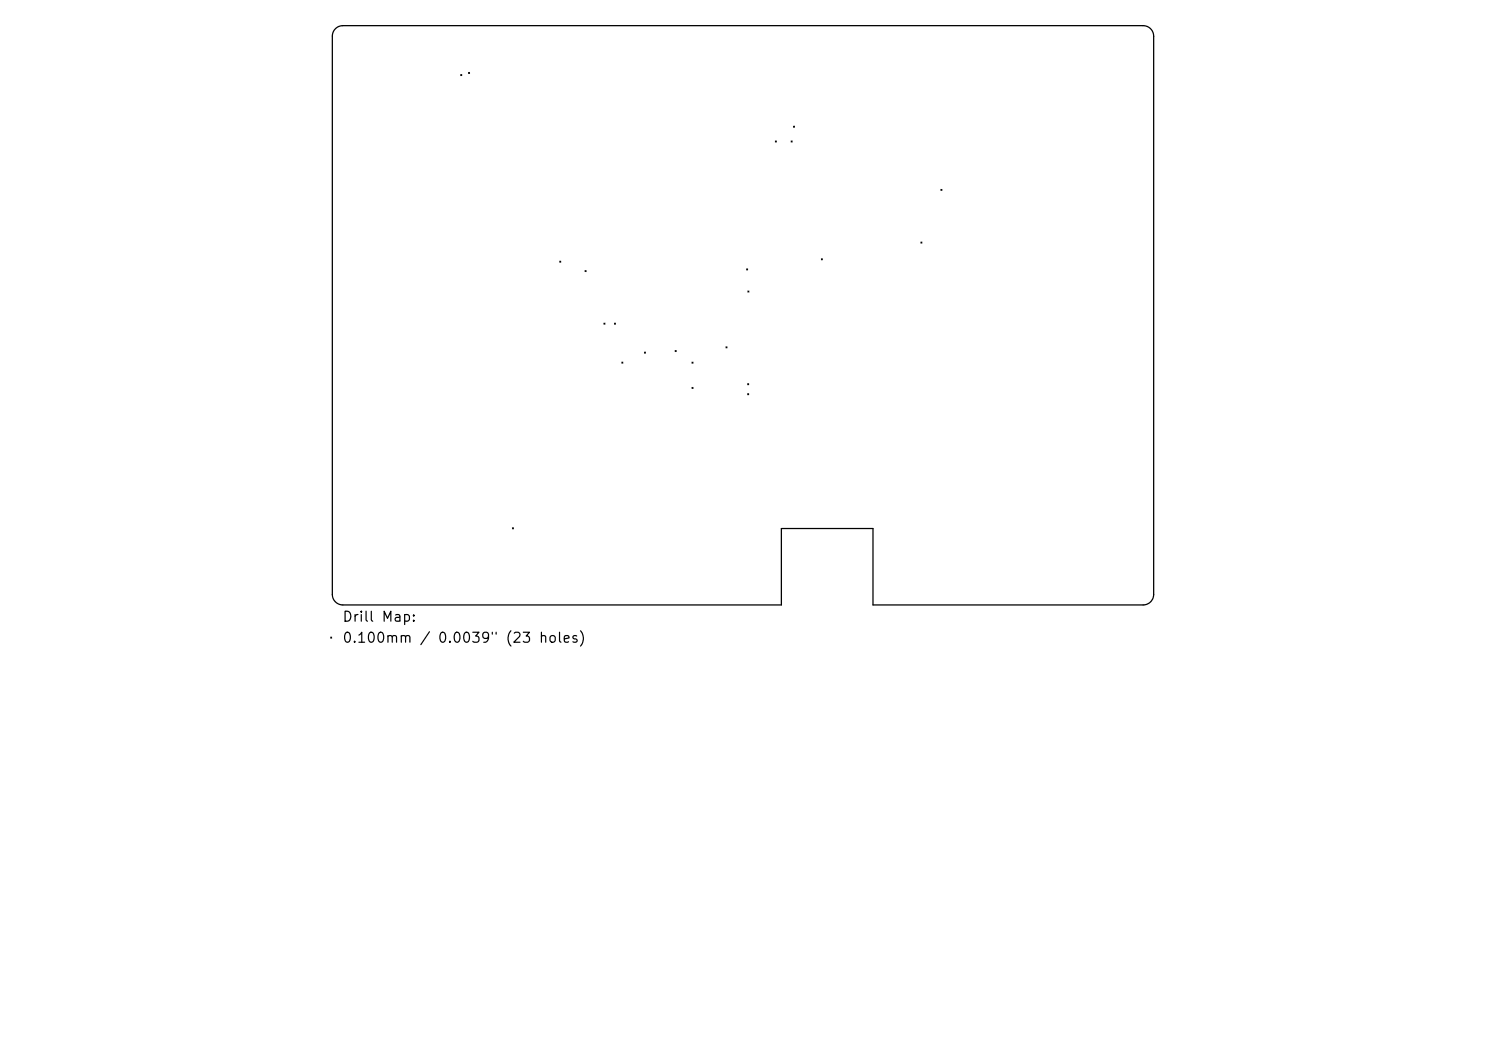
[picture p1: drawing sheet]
<svg xmlns="http://www.w3.org/2000/svg" width="297mm" height="210mm" viewBox="0 0 297 210" stroke-linecap="round" stroke-linejoin="round" font-family="sans-serif">
<defs><g id="words">
<g font-size="2">
<text x="68.3" y="124.7">Drill Map:</text>
<text x="68.3" y="128.9">0.100mm / 0.0039&quot; (23 holes)</text>
</g>
</g></defs>
<path d="M67 5.7l.6-.4 .9-.2h160a2.1 2.1 0 0 1 2.1 2.1v111.6a2.1 2.1 0 0 1-2.1 2.1h-54v-15.3h-18.3v15.3h-87.7a2.1 2.1 0 0 1-2.1-2.1v-111.6l.2-.9z" fill="none" stroke="#000" stroke-width=".25"/>
<g fill="none" stroke="#000" stroke-width=".21">
<path d="M92.1 14.9l.2 .2M92.3 14.9l-.2 .2M93.6 14.5l.3 .2M93.9 14.5l-.3 .2M155 28.2l.2 .2M155.2 28.2l-.2 .2M158.1 28.2l.2 .2M158.3 28.2l-.2 .2M158.6 25.2l.2 .2M158.8 25.2l-.2 .2M188.1 37.8l.2 .3M188.3 37.8l-.2 .3"/>
<path d="M111.9 52.2l.2 .2M112.1 52.2l-.2 .2M116.9 54.1l.2 .2M117.1 54.1l-.2 .2M149.2 53.7l.2 .2M149.4 53.7l-.2 .2M149.5 58.1l.2 .3M149.7 58.1l-.2 .3M164.2 51.7l.2 .2M164.4 51.7l-.2 .2M184.1 48.4l.2 .2M184.3 48.4l-.2 .2"/>
<path d="M120.7 64.6l.2 .2M120.9 64.6l-.2 .2M122.8 64.6l.2 .2M123 64.6l-.2 .2M124.3 72.4l.2 .2M124.5 72.4l-.2 .2M128.8 70.4l.2 .2M129 70.4l-.2 .2M134.9 70l.2 .3M135.1 70l-.2 .3M138.3 72.4l.2 .2M138.3 77.4l.2 .2"/>
<path d="M138.5 72.4l-.2 .2M138.5 77.4l-.2 .2M145.1 69.3l.2 .2M145.3 69.3l-.2 .2M149.4 76.7l.2 .2M149.4 78.7l.2 .2M149.6 76.7l-.2 .2M149.6 78.7l-.2 .2M102.4 105.5l.2 .2M102.6 105.5l-.2 .2M66.1 127.3l.2 .2M66.3 127.3l-.2 .2"/>
</g>
<use href="#words"/>
</svg>
